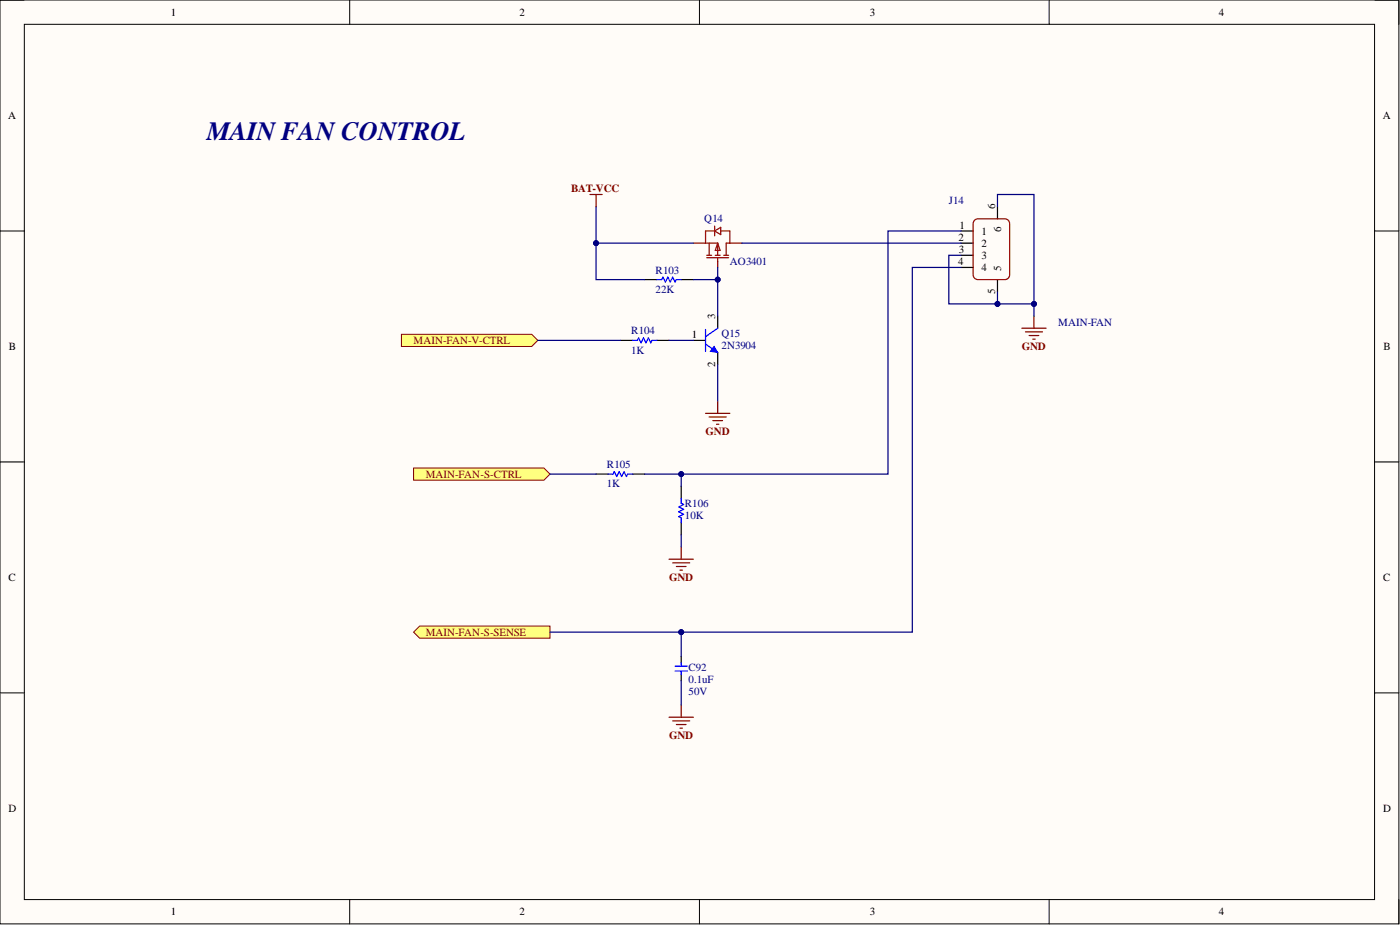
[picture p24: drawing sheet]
<svg xmlns="http://www.w3.org/2000/svg" width="292mm" height="193mm" viewBox="0 0 292 193" stroke-linecap="round" stroke-linejoin="round" font-family="sans-serif">
<defs><g id="words">
<text font-size="5.5" fill="#000080" x="43.1" y="29.2">MAIN FAN CONTROL</text>
<g font-size="2.3">
<text x="35.6" y="3.3">1</text>
<text x="108.4" y="3.3">2</text>
<text x="181.5" y="3.3">3</text>
<text x="254.3" y="3.3">4</text>
<text x="1.7" y="24.9">A</text>
<text x="288.5" y="24.9">A</text>
<text x="200.2" y="47.7">1</text>
<text x="207.6" y="43.6" transform="rotate(-90 207.6 43.6)">6</text>
<text x="200" y="50.2">2</text>
<text x="200.1" y="52.7">3</text>
<text x="204.8" y="48.9">1</text>
<text x="204.8" y="51.5">2</text>
<text x="208.9" y="48.4" transform="rotate(-90 208.9 48.4)">6</text>
<text x="199.9" y="55.3">4</text>
<text x="204.8" y="54">3</text>
<text x="204.8" y="56.6">4</text>
<text x="208.9" y="56.6" transform="rotate(-90 208.9 56.6)">5</text>
<text x="207.6" y="61.4" transform="rotate(-90 207.6 61.4)">5</text>
<text x="144.3" y="70.5">1</text>
<text x="149.2" y="66.4" transform="rotate(-90 149.2 66.4)">3</text>
<text x="1.9" y="73">B</text>
<text x="149.2" y="76.6" transform="rotate(-90 149.2 76.6)">2</text>
<text x="288.7" y="73">B</text>
<text x="1.8" y="121.2">C</text>
<text x="288.6" y="121.2">C</text>
<text x="1.8" y="169.4">D</text>
<text x="288.6" y="169.4">D</text>
<text x="35.6" y="191">1</text>
<text x="108.4" y="191">2</text>
<text x="181.5" y="191">3</text>
<text x="254.3" y="191">4</text>
</g>
<g font-size="2.3" fill="#800000">
<text x="119.2" y="40.1">BAT-VCC</text>
<text x="86.3" y="71.8">MAIN-FAN-V-CTRL</text>
<text x="213.2" y="73">GND</text>
<text x="147.2" y="90.8">GND</text>
<text x="88.8" y="99.7">MAIN-FAN-S-CTRL</text>
<text x="139.6" y="121.2">GND</text>
<text x="88.8" y="132.6">MAIN-FAN-S-SENSE</text>
<text x="139.6" y="154.2">GND</text>
</g>
<g font-size="2.3" fill="#000080">
<text x="146.9" y="46.4">Q14</text>
<text x="198" y="42.6">J14</text>
<text x="136.8" y="57.1">R103</text>
<text x="152.3" y="55.3">AO3401</text>
<text x="136.8" y="61.1">22K</text>
<text x="131.7" y="69.7">R104</text>
<text x="150.5" y="70.2">Q15</text>
<text x="220.8" y="68">MAIN-FAN</text>
<text x="131.7" y="73.8">1K</text>
<text x="150.5" y="72.8">2N3904</text>
<text x="126.6" y="97.6">R105</text>
<text x="126.6" y="101.7">1K</text>
<text x="142.9" y="105.8">R106</text>
<text x="142.9" y="108.3">10K</text>
<text x="143.7" y="140">C92</text>
<text x="143.7" y="142.5">0.1uF</text>
<text x="143.7" y="145.1">50V</text>
</g>
</g></defs>
<path d="M0 0h291.9v192.7h-291.9z" fill-rule="evenodd" fill="#fffcf8"/>
<path d="M0 0h291.9v192.7h-291.9z" fill="none" stroke="#000" stroke-width=".21"/>
<path d="M5.1 5.1h281.7v182.6h-281.7z" fill-rule="evenodd" fill="#fffcf8"/>
<g fill="none" stroke="#000" stroke-width=".21">
<path d="M0 0h5.1M5.1 5.1h281.7v182.6h-281.7zM73 0v5.1M145.9 0v5.1M218.9 0v5.1M286.8 0h5.1v5.1M0 48.2h5.1M286.8 48.2h5.1M0 96.4h5.1M286.8 96.4h5.1M0 144.6h5.1M286.8 144.6h5.1"/>
<path d="M73 187.7v5M145.9 187.7v5M218.9 187.7v5M291.9 187.7v5"/>
</g>
<path d="M200.5 48.2h2.5M200.5 50.7h2.5M200.5 53.3h2.5M200.5 55.8h2.5M208.1 43.1v2.5M208.1 58.3v2.6M144.7 71h2.5M149.7 65.9v2.6M149.7 73.5v2.6" fill="none" stroke="#000" stroke-width=".25"/>
<path d="M203.3 45.9l.7-.3h5.7a1 1 0 0 1 1 1.1v10.6a.99 .99 0 0 1-1 1h-5.7a1 1 0 0 1-1-1v-10.6z" fill="none" stroke="#980000" stroke-width=".25"/>
<path d="M213.2 68.5h5.1M214 69.2h3.5M214.7 70h2M215.5 70.8h.5M215.7 65.9v2.6" fill="none" stroke="#800000" stroke-width=".25"/>
<path d="M147.5 53.8h4.5M147.5 53.3h1M148 50.7v2.6M149 48.2h-1.8v2.5h2.5M149.1 48.2l1.3-.8v1.5zM149.1 47.2v2M149.2 53.3h1M149.7 50.7v2.6M149.7 53.8v.7M149.7 50.7l.5 1.5h-1zM150.5 48.2h1.8v2.5h-.8v2.6M151 53.3h1" fill="none" stroke="#a00000" stroke-width=".25"/>
<path d="M144.7 50.7h2.5M149.7 54.5v1.3M152.3 50.7h2.5" fill="none" stroke="#800" stroke-width=".25"/>
<path d="M147.2 71.8l2.5 1.7M147.2 68.7v4.6M149.7 68.5l-2.5 1.7" fill="none" stroke="#00f" stroke-width=".25"/>
<path d="M149 72.3l.7 1.2-1.5-.2z" fill="#00f"/>
<path d="M149 72.3l.7 1.2-1.5-.2z" fill="none" stroke="#00f" stroke-width=".21"/>
<path d="M134.5 58.3h2.6M142.1 58.3h2.6M129.4 71h2.6M137.1 71h2.5" fill="none" stroke="#000" stroke-width=".25"/>
<path d="M137.1 58.3h1l.2-.5 .5 1 .5-1 .5 1 .6-1 .5 1 .2-.5h1M132 71h1l.2-.5 .6 1 .5-1 .5 1 .5-1 .5 1 .2-.5h1.1" fill="none" stroke="#00f" stroke-width=".25"/>
<path d="M147.2 86.2h5.1M148 87h3.5M148.7 87.7h2.1M149.5 88.5h.5M149.7 83.7v2.5" fill="none" stroke="#800000" stroke-width=".25"/>
<path d="M83.8 69.7h27.1l1.3 1.3-1.3 1.3h-27.1z" fill-rule="evenodd" fill="#ffff80"/>
<path d="M83.8 69.7h27.1l1.3 1.3-1.3 1.3h-27.1z" fill="none" stroke="#800000" stroke-width=".21"/>
<path d="M124.4 98.9h2.5M132 98.9h2.5M142.1 101.4v2.6M142.1 109v2.6" fill="none" stroke="#000" stroke-width=".25"/>
<path d="M126.9 98.9h1l.3-.5 .5 1 .5-1 .5 1 .5-1 .5 1 .3-.5h1M142.1 104v1l.5 .2-1 .6 1 .5-1 .5 1 .5-1 .5 .5 .2v1" fill="none" stroke="#00f" stroke-width=".25"/>
<path d="M139.6 116.7h5.1M140.4 117.4h3.5M141.1 118.2h2M141.9 118.9h.5M142.1 114.1v2.6" fill="none" stroke="#800000" stroke-width=".25"/>
<path d="M86.3 97.6h27.2l1.2 1.3-1.2 1.3h-27.2z" fill-rule="evenodd" fill="#ffff80"/>
<path d="M86.3 97.6h27.2l1.2 1.3-1.2 1.3h-27.2z" fill="none" stroke="#800000" stroke-width=".21"/>
<path d="M86.3 131.9l1.3-1.3h27.1v2.5h-27.1z" fill-rule="evenodd" fill="#ffff80"/>
<path d="M86.3 131.9l1.3-1.3h27.1v2.5h-27.1z" fill="none" stroke="#800000" stroke-width=".21"/>
<path d="M142.1 136.9v1.3M142.1 140.8v1.2" fill="none" stroke="#000" stroke-width=".25"/>
<path d="M140.9 140h2.5M140.9 139h2.5M142.1 138.2v.8M142.1 140v.8" fill="none" stroke="#00f" stroke-width=".25"/>
<path d="M139.6 149.6h5.1M140.4 150.4h3.5M141.1 151.1h2M141.9 151.9h.5M142.1 147.1v2.5" fill="none" stroke="#800000" stroke-width=".25"/>
<path d="M208.1 43.1v-2.5h7.6v25.3" fill="none" stroke="#000080" stroke-width=".25"/>
<circle cx="215.7" cy="63.4" r=".51" fill="#000080"/>
<circle cx="215.7" cy="63.4" r=".51" fill="none" stroke="#000080" stroke-width=".21"/>
<path d="M208.1 60.9v2.5h7.6" fill="none" stroke="#000080" stroke-width=".25"/>
<circle cx="208.1" cy="63.4" r=".51" fill="#000080"/>
<circle cx="208.1" cy="63.4" r=".51" fill="none" stroke="#000080" stroke-width=".21"/>
<circle cx="215.7" cy="63.4" r=".51" fill="#000080"/>
<circle cx="215.7" cy="63.4" r=".51" fill="none" stroke="#000080" stroke-width=".21"/>
<path d="M124.4 43.1v7.6h20.3" fill="none" stroke="#000080" stroke-width=".25"/>
<circle cx="124.4" cy="50.7" r=".51" fill="#000080"/>
<circle cx="124.4" cy="50.7" r=".51" fill="none" stroke="#000080" stroke-width=".21"/>
<path d="M149.7 55.8v10.1" fill="none" stroke="#000080" stroke-width=".25"/>
<circle cx="149.7" cy="58.3" r=".51" fill="#000080"/>
<circle cx="149.7" cy="58.3" r=".51" fill="none" stroke="#000080" stroke-width=".21"/>
<path d="M144.7 58.3h5" fill="none" stroke="#000080" stroke-width=".25"/>
<circle cx="149.7" cy="58.3" r=".51" fill="#000080"/>
<circle cx="149.7" cy="58.3" r=".51" fill="none" stroke="#000080" stroke-width=".21"/>
<path d="M124.4 50.7v7.6h10.1" fill="none" stroke="#000080" stroke-width=".25"/>
<circle cx="124.4" cy="50.7" r=".51" fill="#000080"/>
<circle cx="124.4" cy="50.7" r=".51" fill="none" stroke="#000080" stroke-width=".21"/>
<path d="M154.8 50.7h45.7M200.5 53.3h-2.5v10.1h10.1M112.2 71h17.2M139.6 71h5.1M149.7 76.1v7.6" fill="none" stroke="#000080" stroke-width=".25"/>
<circle cx="208.1" cy="63.4" r=".51" fill="#000080"/>
<circle cx="208.1" cy="63.4" r=".51" fill="none" stroke="#000080" stroke-width=".21"/>
<path d="M200.5 48.2h-15.2v50.7h-43.2v2.5" fill="none" stroke="#000080" stroke-width=".25"/>
<circle cx="142.1" cy="98.9" r=".51" fill="#000080"/>
<circle cx="142.1" cy="98.9" r=".51" fill="none" stroke="#000080" stroke-width=".21"/>
<path d="M134.5 98.9h7.6M142.1 111.6v2.5" fill="none" stroke="#000080" stroke-width=".25"/>
<circle cx="142.1" cy="98.9" r=".51" fill="#000080"/>
<circle cx="142.1" cy="98.9" r=".51" fill="none" stroke="#000080" stroke-width=".21"/>
<path d="M200.5 55.8h-10.2v76.1h-75.6M114.7 98.9h9.7" fill="none" stroke="#000080" stroke-width=".25"/>
<circle cx="142.1" cy="131.9" r=".51" fill="#000080"/>
<circle cx="142.1" cy="131.9" r=".51" fill="none" stroke="#000080" stroke-width=".21"/>
<path d="M142.1 131.9v5" fill="none" stroke="#000080" stroke-width=".25"/>
<circle cx="142.1" cy="131.9" r=".51" fill="#000080"/>
<circle cx="142.1" cy="131.9" r=".51" fill="none" stroke="#000080" stroke-width=".21"/>
<path d="M142.1 142v5.1" fill="none" stroke="#000080" stroke-width=".25"/>
<path d="M123.1 40.6h2.5M124.4 40.6v2.5" fill="none" stroke="#800000" stroke-width=".25"/>
<use href="#words"/>
</svg>
